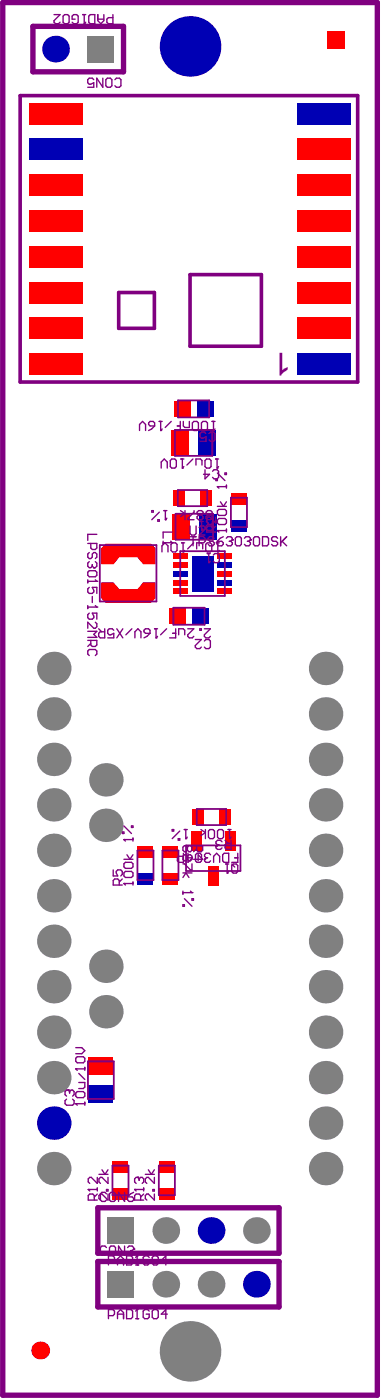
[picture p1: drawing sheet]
<svg xmlns="http://www.w3.org/2000/svg" width="71mm" height="260mm" viewBox="0 0 71 260" stroke-linecap="round" stroke-linejoin="round" font-family="sans-serif">
<path d="M.5 .5h69.5v259h-69.5z" fill="none" stroke="#800080" stroke-width=".99"/>
<g fill="#f00">
<path d="M18.8 108.3h2.3l1 1.3h3.4l1.1-1.3h2.3v3l-.9 .8h-8.4l-.8-.8z"/>
<path d="M19.6 101.1h8.4l.9 .9v2.9h-2.3l-1.1-1.2h-3.4l-1 1.2h-2.3v-2.9z"/>
</g>
<g fill="#0000b4">
<circle cx="37.6" cy="106.7" r=".66"/>
<circle cx="36.4" cy="104.2" r=".66"/>
<circle cx="36.4" cy="109.2" r=".66"/>
<circle cx="38.8" cy="109.2" r=".66"/>
<circle cx="38.8" cy="104.2" r=".66"/>
<circle cx="10.3" cy="9.1" r="2.48"/>
</g>
<g fill="#808080">
<circle cx="30.8" cy="238.8" r="2.48"/>
<circle cx="30.8" cy="228.8" r="2.48"/>
<circle cx="10" cy="217.3" r="3.1"/>
</g>
<circle cx="10" cy="208.9" r="3.1" fill="#0000b4"/>
<g fill="#808080">
<circle cx="10" cy="191.9" r="3.1"/>
<circle cx="10" cy="183.5" r="3.1"/>
<circle cx="19.7" cy="188.1" r="3.1"/>
<circle cx="10" cy="166.6" r="3.1"/>
<circle cx="10" cy="158.1" r="3.1"/>
<circle cx="19.7" cy="153.5" r="3.1"/>
<circle cx="10" cy="141.2" r="3.1"/>
<circle cx="10" cy="132.8" r="3.1"/>
<circle cx="19.7" cy="145" r="3.1"/>
<circle cx="39.2" cy="238.8" r="2.48"/>
</g>
<path d="M16.2 6.6h5v5h-5z" fill-rule="evenodd" fill="#808080"/>
<circle cx="47.6" cy="238.8" r="2.48" fill="#0000b4"/>
<g fill="#808080">
<circle cx="35.3" cy="251.3" r="5.6"/>
<circle cx="60.4" cy="208.9" r="3.1"/>
<circle cx="60.4" cy="217.3" r="3.1"/>
<circle cx="60.4" cy="183.5" r="3.1"/>
<circle cx="60.4" cy="191.9" r="3.1"/>
<circle cx="60.4" cy="158.1" r="3.1"/>
<circle cx="60.4" cy="166.6" r="3.1"/>
<circle cx="60.4" cy="132.8" r="3.1"/>
<circle cx="60.4" cy="141.2" r="3.1"/>
<circle cx="10" cy="200.4" r="3.1"/>
<circle cx="10" cy="175" r="3.1"/>
<circle cx="10" cy="149.7" r="3.1"/>
<circle cx="19.7" cy="179.7" r="3.1"/>
<circle cx="10" cy="124.3" r="3.1"/>
</g>
<circle cx="39.2" cy="228.8" r="2.48" fill="#0000b4"/>
<circle cx="47.6" cy="228.8" r="2.48" fill="#808080"/>
<circle cx="35.3" cy="8.6" r="5.6" fill="#0000b4"/>
<g fill="#808080">
<circle cx="60.4" cy="149.7" r="3.1"/>
<circle cx="60.4" cy="175" r="3.1"/>
<circle cx="60.4" cy="200.4" r="3.1"/>
<circle cx="60.4" cy="124.3" r="3.1"/>
</g>
<g fill="#808080">
<path d="M19.9 236.3h4.9v5h-4.9z" fill-rule="evenodd"/>
<path d="M19.9 226.3h4.9v5h-4.9z" fill-rule="evenodd"/>
</g>
<g fill="#f00">
<path d="M21 215.9h2.8v2.2h-2.8z" fill-rule="evenodd"/>
<path d="M29.6 215.9h2.8v2.2h-2.8z" fill-rule="evenodd"/>
<path d="M30.2 162.3h2.8v2.2h-2.8z" fill-rule="evenodd"/>
<path d="M30.2 157.3h2.8v2.2h-2.8z" fill-rule="evenodd"/>
<path d="M35.4 154.5h2v3.7h-2z" fill-rule="evenodd"/>
</g>
<g fill="#0000b4">
<path d="M35.7 113.2h3v2.8h-3z" fill-rule="evenodd"/>
<path d="M36.6 74.6h3v2.9h-3z" fill-rule="evenodd"/>
</g>
<g fill="#f00">
<path d="M41.7 154.5h2v3.7h-2z" fill-rule="evenodd"/>
<path d="M21 220.9h2.8v2.2h-2.8z" fill-rule="evenodd"/>
<path d="M29.6 220.9h2.8v2.2h-2.8z" fill-rule="evenodd"/>
<path d="M35.7 150.5h2.1v2.9h-2.1z" fill-rule="evenodd"/>
</g>
<path d="M35.6 103.3h4v6.7h-4z" fill-rule="evenodd" fill="#0000b4"/>
<path d="M37.2 91.2h2.1v2.8h-2.1z" fill-rule="evenodd" fill="#f00"/>
<path d="M42.9 96.7h2.9v2.2h-2.9z" fill-rule="evenodd" fill="#0000b4"/>
<path d="M42.9 91.7h2.9v2.2h-2.9z" fill-rule="evenodd" fill="#f00"/>
<path d="M16.4 201.8h4.6v3.3h-4.6z" fill-rule="evenodd" fill="#0000b4"/>
<g fill="#f00">
<path d="M16.4 196.6h4.6v3.4h-4.6z" fill-rule="evenodd"/>
<path d="M5.5 65.7h9.9v4h-9.9z" fill-rule="evenodd"/>
<path d="M5.5 59.1h9.9v4h-9.9z" fill-rule="evenodd"/>
<path d="M5.5 52.4h9.9v4h-9.9z" fill-rule="evenodd"/>
<path d="M5.5 45.7h9.9v4h-9.9z" fill-rule="evenodd"/>
<path d="M5.5 39.1h9.9v4h-9.9z" fill-rule="evenodd"/>
<path d="M5.5 32.4h9.9v4h-9.9z" fill-rule="evenodd"/>
</g>
<path d="M5.5 25.8h9.9v4h-9.9z" fill-rule="evenodd" fill="#0000b4"/>
<g fill="#f00">
<path d="M5.5 19.1h9.9v4h-9.9z" fill-rule="evenodd"/>
<path d="M38.6 161h2v3.7h-2z" fill-rule="evenodd"/>
</g>
<path d="M25.6 162.3h2.8v2.2h-2.8z" fill-rule="evenodd" fill="#0000b4"/>
<g fill="#f00">
<path d="M25.6 157.3h2.8v2.2h-2.8z" fill-rule="evenodd"/>
<path d="M31.4 113.2h3v2.8h-3z" fill-rule="evenodd"/>
</g>
<path d="M32.1 106.2h2.7v.9h-2.7z" fill-rule="evenodd" fill="#0000b4"/>
<g fill="#f00">
<path d="M32.1 109.5h2.7v1h-2.7z" fill-rule="evenodd"/>
<path d="M32.1 107.9h2.7v.9h-2.7z" fill-rule="evenodd"/>
</g>
<path d="M40.4 107.9h2.7v.9h-2.7z" fill-rule="evenodd" fill="#0000b4"/>
<g fill="#f00">
<path d="M40.4 109.5h2.7v1h-2.7z" fill-rule="evenodd"/>
<path d="M40.4 106.2h2.7v.9h-2.7z" fill-rule="evenodd"/>
<path d="M32.1 102.9h2.7v.9h-2.7z" fill-rule="evenodd"/>
<path d="M40.4 102.9h2.7v.9h-2.7z" fill-rule="evenodd"/>
<path d="M31.7 80h3.3v4.7h-3.3z" fill-rule="evenodd"/>
</g>
<path d="M36.8 80h3.4v4.7h-3.4z" fill-rule="evenodd" fill="#0000b4"/>
<path d="M32.3 74.6h3v2.9h-3z" fill-rule="evenodd" fill="#f00"/>
<path d="M55.1 65.7h10v4h-10z" fill-rule="evenodd" fill="#0000b4"/>
<g fill="#f00">
<path d="M55.1 59.1h10v4h-10z" fill-rule="evenodd"/>
<path d="M55.1 52.4h10v4h-10z" fill-rule="evenodd"/>
<path d="M55.1 45.7h10v4h-10z" fill-rule="evenodd"/>
<path d="M55.1 39.1h10v4h-10z" fill-rule="evenodd"/>
<path d="M55.1 32.4h10v4h-10z" fill-rule="evenodd"/>
<path d="M55.1 25.8h10v4h-10z" fill-rule="evenodd"/>
</g>
<path d="M55.1 19.1h10v4h-10z" fill-rule="evenodd" fill="#0000b4"/>
<circle cx="7.5" cy="251.1" r="1.66" fill="#f00"/>
<g fill="#f00">
<path d="M40.7 150.5h2.1v2.9h-2.1z" fill-rule="evenodd"/>
<path d="M32.1 104.5h2.7v1h-2.7z" fill-rule="evenodd"/>
</g>
<path d="M40.4 104.5h2.7v1h-2.7z" fill-rule="evenodd" fill="#0000b4"/>
<g fill="#f00">
<path d="M32.2 91.2h2.1v2.8h-2.1z" fill-rule="evenodd"/>
<path d="M60.8 5.8h3.3v3.3h-3.3z" fill-rule="evenodd"/>
<path d="M31.9 95.6h3.3v4.7h-3.3z" fill-rule="evenodd"/>
</g>
<path d="M37 95.6h3.3v4.7h-3.3z" fill-rule="evenodd" fill="#0000b4"/>
<g fill="#f00">
<path d="M20.5 109.8h6.7v2.1h-6.7z" fill-rule="evenodd"/>
<path d="M20.5 101.3h6.7v2.1h-6.7z" fill-rule="evenodd"/>
</g>
<g fill="none" stroke="#800080" stroke-width=".33">
<path d="M32.5 79.9h6.9v4.9h-6.9zM33 74.5h5.8v3.1h-5.8zM32.6 95.5h7v4.9h-7zM33 91.1h5.5v3h-5.5zM42.9 92.5h2.9v5.5h-2.9zM18.5 101.4h10.5v10.5h-10.5zM32.2 113h5.8v3.2h-5.8zM33.5 102.5h8.2v8.3h-8.2zM25.5 158.2h3v5.5h-3zM30.1 158.2h3v5.5h-3zM34.5 157.2h10.1v4.8h-10.1zM36.5 150.4h5.5v3h-5.5z"/>
<path d="M16.3 197.4h4.8v7h-4.8zM20.9 216.8h3v5.5h-3zM29.5 216.8h3v5.5h-3z"/>
</g>
<path d="M6.1 4.9h16.8v8.5h-16.8zM18.2 224.6h33.6v8.5h-33.6zM18.2 234.6h33.6v8.4h-33.6z" fill="none" stroke="#800080" stroke-width=".99"/>
<path d="M3.7 17.8h62.7v53.2h-62.7zM22 54.4h6.7v6.7h-6.7zM35.3 51.1h13.2v13.3h-13.2z" fill="none" stroke="#800080" stroke-width=".67"/>
<path d="M51.9 65.6h.5v3.3l.3-.3 .7-.4v.5l-.7 .5-.5 .5v.1h-.3z" fill="#800080"/>
<g fill="none" stroke="#800080" stroke-width=".25">
<path d="M10 2.7h1.1l-1.1 1.1v.3l.3 .3h.6l.2-.3M12 2.7h.6l.2 .3v1.1l-.2 .3h-.6l-.3-.3v-1.1zM14 3.6h-.6v-.6l.3-.3h.5l.3 .3v1.1l-.3 .3h-.5l-.3-.3M15.4 2.7h.5M15.6 4.4h.1M15.6 2.7v1.7M15.9 4.1l-.3 .3M16.8 2.7h.8v1.7h-.8l-.3-.3v-1.1zM17.4 14.8l-.3-.3h-.5l-.3 .3v.6l.3 .3 .8-.3v.8h-1.1M18.2 2.7v1.1l.5 .6 .6-.6v-1.1M18.2 3.6h1.1M19.1 14.5v1.7l-1.1-1.7v1.7"/>
<path d="M19.9 14.5h.6l.3 .3v1.1l-.3 .3h-.6l-.3-.3v-1.1zM21 2.7v1.7h-.9l-.3-.3v-.5l.3-.3h.9M21.3 14.8l.3-.3h.6l.2 .3v1.1l-.2 .3h-.6l-.3-.3M27.9 78.4h.5l.3 .3v.5h-.8l-.3-.3v-.2zM28.7 79.2l-.6 .6-.5 .3M29.5 78.4h.6M29.8 78.4v1.7M30.1 79.8l-.3 .3M31.8 78.4l-1.1 1.1M32.9 79.2h.6M33.5 78.4v1.7h-1.2M34 78.4v.8l.3 .3h.8v-1.1"/>
<path d="M36 78.4h.6l.2 .3v1.1l-.2 .3h-.6l-.3-.3v-1.1zM37.7 78.4h.5l.3 .3v1.1l-.3 .3h-.5l-.3-.3v-1.1zM39.4 78.4h.5M39.6 78.4v1.7M39.9 79.8l-.3 .3M18 99.4h-1.7v1.1M25.9 80.1v-1.2l.6-.5 .5 .5v1.2M28.2 95h.3v.2h-.3zM29.3 96.6h.3v.3h-.3zM29.6 95.2l-1.4 1.4M29.8 80.1h.1M29.9 87v-1.1l.6-.5 .5 .5v1.1"/>
<path d="M30.4 95h.6M30.7 96.6h.1M30.7 95v1.6M31 96.4l-.3 .2M31.9 85.4h.5l.3 .2v1.2l-.3 .2h-.5l-.3-.2v-1.2zM32 99h-1.7v1.1M33.5 95l.8 .5-.8 .6M33.6 85.4h.5M33.9 87h.1M33.9 85.4v1.6M34.1 86.8l-.2 .2M34.3 95v1.6"/>
<path d="M35.3 99.8h1.1M35.3 97.8v1.4l.3 .3h.5l.3-.3v-1.4M35.8 85.4l-1.1 1.1M35.8 99.8v1.7M36 95v.2l-1.1 1.2v.2h1.1M36.4 86.5v-1.1h.8l.3 .2v.9M36.9 95.8l-.3-.3v-.3l.3-.2h.5l.3 .2v.3l-.3 .3M36.9 95.8l-.3 .3v.3l.3 .2h.5l.3-.2v-.3l-.3-.3M36.9 95.8h.5M37 98.1l.2-.3h.6l.3 .3v.3l-1.1 1.1h1.1M37.1 97h.6M37.4 98.6h.1"/>
<path d="M37.4 97v1.6M37.7 98.4l-.3 .2M38.1 87.4v1.6l.8-.8h-1.1M38.2 80.6l-.2-.2h-.6l-.3 .2v.6l.3 .3 .8-.3v.9h-1.1M38.3 97l.5 .5M38.3 85.4h.6l.3 .2v1.2l-.3 .2h-.6l-.2-.2v-1.2zM38.5 95.8l-.2 .3v.3l.2 .2h.6l.3-.2v-.3l-.3-.3M38.5 95.8l-.2-.3v-.3l.2-.2h.6l.3 .2v.3l-.3 .3M38.5 95.8h.6M38.8 80.6l.3-.2h.5l.3 .2v1.2l-.3 .3h-.5l-.3-.3M39.4 97v1.6h-.9l-.2-.2v-.6l.2-.3h.9M39.5 87.6l.2-.2h.6l.3 .2v1.2l-.3 .2h-.6l-.2-.2"/>
<path d="M39.5 99v-.9l-.3-.3h-.6l-.2 .3v.9h1.6M39.6 80.1h.1M40 85.4h.6M40 96.1v1.2l-1.1-1.2h-.3l-.2 .3v.6l.2 .3M40 97.8l-.5 .6M40.1 89.1h.3v.3h-.3zM40.3 87h.1M40.3 85.4v1.6M40.4 98.7h.1M40.4 90.5h.1M40.4 98.7h1.6M40.4 98.7l.2 .3"/>
<path d="M40.4 94.2h1.6M40.4 90.5h1.6M40.4 90.5l.2 .3M40.4 88l1.4 1.4M40.6 86.8l-.3 .2M40.6 94.7h1.2l.2 .3v.6l-.2 .3h-1.2l-.2-.3v-.6zM40.6 96.4h1.2l.2 .3v.6l-.2 .2h-1.2l-.2-.2v-.6zM40.9 93.3l.6 .9 .5-.9M41.4 99.8l-.5 .3-.6 .6M41.8 88h.2v.2h-.2zM42 90.2v.6M42 98.4v.6"/>
<path d="M44 99.8h.5l.3 .3v1.1l-.3 .3h-.5l-.3-.3v-1.1zM47.3 99.8h.6l.3 .3v1.1l-.3 .3h-.6l-.3-.3v-1.1zM48.7 99.8h.9l.2 .3v1.1l-.2 .3h-.9zM52.1 99.8v1.7M53.2 99.8l-1.1 1.1M16.3 107.8v.6M16.3 112.6v.6M16.3 101.1h1.7v.8l-.3 .3h-.6l-.2-.3v-.8M16.3 119.1h1.7v.8l-.3 .3h-.6l-.2-.3v-.8M16.3 108.1h1.7M16.3 112.9h1.7M16.3 117.4h1.7l-.6 .6 .6 .5h-1.7"/>
<path d="M16.6 102.8l-.3 .2v.6l.3 .3h.3l.2-.3v-.6l.3-.2h.3l.3 .2v.6l-.3 .3M16.6 104.4l-.3 .3v.6l.3 .3h.3l.2-.3M16.6 106.1h1.1l.3 .3v.6l-.3 .3h-1.1l-.3-.3v-.6zM16.6 109.2l-.3 .3v.6l.3 .3h.5l.3-.3-.3-.9h.9v1.2M16.6 114l-.3 .3v.6l.3 .2h.5l.3-.2-.3-.9h.9v1.1M16.9 119.7l-.6 .5M17.1 105v.3M17.1 110.9v1.1M17.1 105.3l.3 .3M17.4 105.6h.1M17.7 115.7l.3 .3v.6l-.3 .2h-.3l-1.1-1.1v1.1M17.7 104.4l.3 .3v.6l-.3 .3h-.3"/>
<path d="M17.7 107.8l.3 .3M17.7 112.6l.3 .3M18 108.1h.1M18 112.9h.1M18.3 116.9l.6 .6M19.4 116.9v1.7h-.8l-.3-.3v-.5l.3-.3h.8M21.1 117.2l-.3-.3h-.5l-.3 .3v.6l.3 .3 .8-.3v.8h-1.1M21.7 116.9l1.1 1.7M22.8 116.9l-1.1 1.7M24.5 116.9l-1.1 1.2M25 118.6v-1.1l.6-.6 .6 .6v1.1M27 116.9h.6l.2 .3v.6h-.8l-.3-.3v-.3z"/>
<path d="M27.8 117.8l-.5 .5-.6 .3M28.7 116.9h.5M29 118.6h.1M29 116.9v1.7M29.2 118.3l-.2 .3M30.1 102.6v-1.1l.5-.5 .6 .5v1.1M30.3 100.6v.6M30.3 100.9h1.7M30.9 116.9l-1.1 1.2M31.7 100.6l.3 .3M32 100.9h.1M32 101h.6l.3 .2v1.2l-.3 .2h-.6l-.3-.2v-1.2z"/>
<path d="M32 117.8h.6M32.6 116.9v1.7h-1.1M33.2 118.1v-1.2h.8l.3 .3v.9M33.7 101h.6M34 102.6h.1M34 101v1.6M34.3 102.4l-.3 .2M34.9 116.9h1.1l-1.1 1.2v.2l.2 .3h.6l.3-.3M35.9 101l-1.1 1.1M36.3 118.9h1.1l-1.1 1.2v.2l.2 .3h.6l.3-.3M37 101.5v-1.7h.8l.3 .3v.6l-.3 .2-1.3 .1v1.1M37.1 116.9h.3v.3h-.3z"/>
<path d="M37.3 101l.3 .2v.9M37.9 116.9h1.2l-1.2 1.2v.2l.3 .3h.6l.3-.3M37.9 119.2l.3-.3h.6l.3 .3v1.1l-.3 .3h-.6l-.3-.3M38.5 101h.5l.3 .2v1.2l-.3 .2h-.5l-.3-.2v-1.2zM38.5 102.9h.5M38.7 104.6h.1M38.7 102.9v1.7M39 104.4l-.3 .2M39.6 103.2l.3-.3h.5l.3 .3v1.2l-.3 .2h-.5l-.3-.2M39.8 100.1l-.3-.3h-.6l-.3 .3v.3l.3 .3h.6l.3 .2v.3l-.3 .3h-.6l-.3-.3M40.1 101h.6M40.3 100.7h.9l.2 .2v.3l-.2 .3h-.6l-.3-.3z"/>
<path d="M40.4 102.6h.1M40.4 101v1.6M40.7 102.4l-.3 .2M42 100.1l.3-.3h.5l.3 .3v.3M42.6 100.7h.2M42.8 100.7l.3 .2v.3l-.3 .3h-.5l-.3-.3M43.1 100.4h.1M43.1 100.4l-.3 .3M45.4 100.1l.2-.3h.6l.3 .3v.3M45.9 100.7h.3M46.2 100.7l.3 .2v.3l-.3 .3h-.6l-.2-.3M46.5 100.4h.1"/>
<path d="M46.5 100.4l-.3 .3M51.5 100.1l-.2-.3h-.6l-.3 .3v.3l.3 .3h.6l.2 .2v.3l-.2 .3h-.6l-.3-.3M52.4 100.7l.8 .8M16.6 121.9l-.3-.3v-.5l.3-.3h1.1l.3 .3v.5l-.3 .3M22.7 154.7h.3v.3h-.3zM23 156.1h.1M23 159.8h1.7M23 156.1h1.7M23 156.1l.3 .3M23 153.6l1.4 1.4M23.6 159l.5 .8 .6-.8M24.4 153.6h.3v.3h-.3z"/>
<path d="M24.7 155.9v.5M32 154.3h.2v.2h-.2zM33.1 156h.3v.2h-.3zM33.4 154.5l-1.4 1.5M34 158.7v1.7h-.8l-.3-.3v-.6l.3-.3h.8M34.2 154.3h.6M34.5 156h.1M34.5 154.3v1.7M34.8 155.7l-.3 .3M34.8 157.5l-.3-.2h-.3l-.2 .2v.6l.2 .3h.3l.3-.3M34.8 157.5l.3-.2h.3l.2 .2v.6l-.2 .3h-.3l-.3-.3M34.8 159.2l.3-.2h.3l.2 .2v.6l-.2 .3h-.3l-.3-.3"/>
<path d="M34.8 159.2l-.3-.2h-.3l-.2 .2v.6l.2 .3h.3l.3-.3M34.8 157.5v.6M34.8 159.2v.6M34.9 158.7v1.7l.8-.9h-1.1M35.9 159.8h1.7l-.8-.8v1.1M35.9 157.3h1.7v.8l-.3 .3h-.5l-.3-.3v-.8M36.5 157.8l-.6 .6M36.6 158.7h.5l.3 .3v1.1l-.3 .3h-.5l-.3-.3v-1.1zM37.3 154.3l.8 .5-.8 .6M38 159.8h.1M38 159.8v.3l.3 .3h.5l.3-.3M38.1 154.3v1.7"/>
<path d="M38.3 159.5h.2M38.3 159.5l-.3 .3M39 154.3h.5l.3 .2v1.2l-.3 .3h-.5l-.3-.3v-1.2zM39.1 159l-.3-.3h-.5l-.3 .3v.2l.3 .3M40.1 157.4h.1M40.1 157.4v.3l.3 .3h.5l.3-.3M40.4 157.1l-.3 .3M40.4 157.1h.3M40.7 154.3h.5l.3 .2v1.2l-.3 .3h-.5l-.3-.3v-1.2zM41.2 156.5l-.3-.2h-.5l-.3 .2v.3l.3 .3M41.6 158.7h.9v1.7h-.9l-.3-.3v-1.1zM41.8 156.3l.5 .5"/>
<path d="M42.3 154.3h.6M42.6 156h.1M42.6 154.3v1.7M42.9 156.3v1.7h-.8l-.3-.3v-.6l.3-.3h.8M42.9 155.7l-.3 .3M43.6 159.5h.5M44.1 158.7v1.7h-1.1M21 161.8v1.1h.9l-.3-.8 .3-.3h.5l.3 .3v.5l-.3 .3M22.1 164.6v-.9l-.2-.2h-.6l-.3 .2v.9h1.7M22.7 163.5l-.6 .5M23 164.3h.1M23 164.3h1.7"/>
<path d="M23 164.3l.3 .3M23.3 160.4h1.1l.3 .2v.6l-.3 .3h-1.1l-.3-.3v-.6zM23.3 162.1h1.1l.3 .2v.6l-.3 .3h-1.1l-.3-.3v-.6zM24.7 164v.6M34 160.6h.2l1.2 1.2h.2v-1.2M34 165.7v.6M34 168.3h.2v.2h-.2zM34 162.3h1.6M34 163.2l.5-.9 .6 .9M34 166h1.6M34.2 167.1l1.4 1.4M35.4 165.7l.2 .3"/>
<path d="M35.6 166h.1M35.6 167.1h.3v.3h-.3zM39.7 160.4v-1.2l.5-.5 .6 .5v1.2M41.9 160.7h.6M42.2 162.4h.1M42.2 160.7v1.7M42.5 162.1l-.3 .3M43 160.7l.6 .5M43.3 160.7h.6l.2 .3v1.1l-.2 .3h-.6l-.3-.3v-1.1zM14.1 198.8h.1M14.1 198.8h1.6M14.1 198.8l.2 .3"/>
<path d="M14.1 194.8h1.1l.5 .6-.5 .6h-1.1M14.3 196.5h1.2l.2 .3v.6l-.2 .2h-1.2l-.2-.2v-.6zM14.6 199.6l1.1 1.1M15.7 198.5v.6M12.4 204.4l-.3 .3v.5l.3 .3h1.1l.3-.3v-.5l-.3-.3M12.6 202.7h.1M12.6 202.7h-.2l-.3 .3v.6l.3 .2M12.6 202.7l.3 .3M12.9 203l.3-.3h.3l.3 .3v.6l-.3 .2M12.9 203v.3M14.1 205.2h.1M14.1 205.2h1.6"/>
<path d="M14.1 205.2l.2 .3M14.3 203h1.2l.2 .3v.5l-.2 .3h-1.2l-.2-.3v-.5zM14.6 201.3h1.1v.9l-.2 .2h-.9M15.7 205v.5M18.1 218.9v1.2l-1.2-1.2h-.2l-.3 .3v.6l.3 .3M18.4 218.4h1.6M18.9 217.5l.6 .9 .5-.9M20 218.9v1.2l-1.1-1.2h-.3l-.2 .3v.6l.2 .3M25.5 218.9h.1M25.5 218.9h-.2l-.3 .3v.6l.3 .3M25.5 218.9l.3 .3M25.8 219.2l.3-.3h.3l.3 .3v.6l-.3 .3"/>
<path d="M25.8 219.2v.3M27 218.4h1.7M27.5 217.5l.6 .9 .6-.9M28.7 218.9v1.2l-1.2-1.2h-.2l-.3 .3v.6l.3 .3M16.4 221.2h.1M16.4 221.2l.3 .3M16.4 221.2h1.7M17.5 223.2v-.9l-.3-.3h-.5l-.3 .3v.9h1.7M18.1 222l-.6 .6M18.1 220.9v.6M19.8 232l-.3-.3h-.6l-.3 .3v1.1l.3 .3h.6l.3-.3M19.8 222l-.3-.3h-.6l-.3 .3v1.1l.3 .3h.6l.3-.3"/>
<path d="M19.8 221.2h.2v.3h-.2zM20 222v1.2l-1.1-1.2h-.3l-.2 .3v.6l.2 .3M20.1 234.7h.9l.3-.3v-.6l-.3-.2h-.9v1.6M20.6 231.7h.6l.2 .3v1.1l-.2 .3h-.6l-.3-.3v-1.1zM20.6 221.7h.6l.2 .3v1.1l-.2 .3h-.6l-.3-.3v-1.1zM21.8 235.2v-1.1l.6-.5 .5 .5v1.1M21.8 234.4h1.1M23.1 221.7v1.7l-1.1-1.7v1.7M23.1 231.7v1.7l-1.1-1.7v1.7M23.5 233.6h.8l.3 .2v1.2l-.3 .2h-.8zM23.7 232l.3-.3h.5l.3 .3v.3M23.7 222.6h.8l.3 .3v.2l-.3 .3h-.5l-.3-.3z"/>
<path d="M24.2 232.6h.3M24.5 232.6l.3 .2v.3l-.3 .3h-.5l-.3-.3M24.8 232.3h.1M24.8 232.3l-.3 .3M24.8 221.7l-.6 .3-.5 .6M25 221.2h.1M25 221.2h1.7M25 221.2l.3 .3M25.2 235.2h.5M25.5 233.6h.1M25.5 233.6v1.6M25.5 233.6l-.3 .2"/>
<path d="M26.1 223.2v-.9l-.3-.3h-.5l-.3 .3v.9h1.7M26.7 222l-.6 .6M26.7 220.9v.6M27.7 233.8l-.3-.2h-.5l-.3 .2v1.2l.3 .2h.5l.3-.2v-.6h-.6M28.4 221.2h.3v.3h-.3zM28.5 233.6h.6l.3 .2v1.2l-.3 .2h-.6l-.2-.2v-1.2zM28.7 222v1.2l-1.2-1.2h-.2l-.3 .3v.6l.3 .3M31.1 234.4h-1.2l.9-.8v1.6M20.1 244.7h.9l.3-.3v-.6l-.3-.3h-.9v1.7M21.8 245.2v-1.1l.6-.6 .5 .6v1.1M21.8 244.4h1.1M23.5 243.5h.8l.3 .3v1.1l-.3 .3h-.8z"/>
<path d="M25.2 245.2h.5M25.5 243.5h.1M25.5 243.5v1.7M25.5 243.5l-.3 .3M27.7 243.8l-.3-.3h-.5l-.3 .3v1.1l.3 .3h.5l.3-.3v-.5h-.6M28.5 243.5h.6l.3 .3v1.1l-.3 .3h-.6l-.2-.3v-1.1zM31.1 244.4h-1.2l.9-.9v1.7"/>
</g>
</svg>
